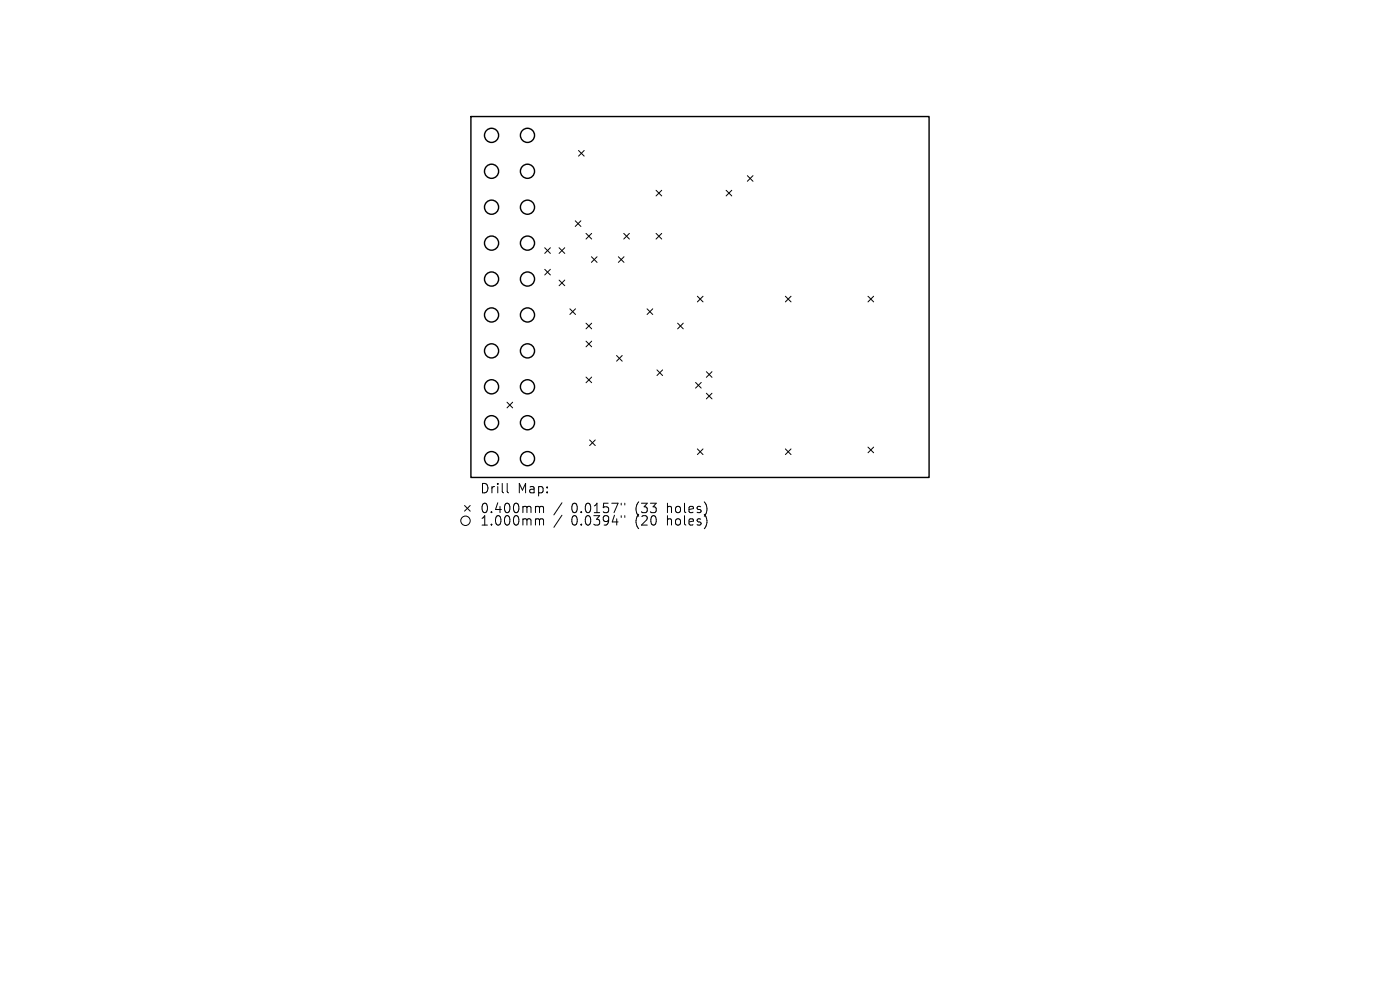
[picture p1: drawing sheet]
<svg xmlns="http://www.w3.org/2000/svg" width="297mm" height="210mm" viewBox="0 0 297 210" stroke-linecap="round" stroke-linejoin="round" font-family="sans-serif">
<defs><g id="words">
<g font-size="2.8">
<text x="101.8" y="104.9">Drill</text>
<text x="109.8" y="104.9">Map:</text>
<text x="101.8" y="109.1">0.400mm</text>
<text x="101.8" y="111.8">1.000mm</text>
<text x="121.2" y="109.1">0.0157&quot;</text>
<text x="121.2" y="111.8">0.0394&quot;</text>
<text x="134.9" y="109.1">(33</text>
<text x="134.9" y="111.8">(20</text>
<text x="141.8" y="109.1">holes)</text>
<text x="141.8" y="111.8">holes)</text>
</g>
</g></defs>
<g fill="none" stroke="#000" stroke-width=".3">
<path d="M99.9 24.7h97.2v76.6h-97.2z"/>
<circle cx="104.3" cy="28.7" r="1.5"/>
<circle cx="104.3" cy="36.3" r="1.5"/>
<circle cx="111.9" cy="36.3" r="1.5"/>
<circle cx="111.9" cy="28.7" r="1.5"/>
<circle cx="104.3" cy="59.2" r="1.5"/>
<circle cx="104.3" cy="44" r="1.5"/>
<circle cx="104.3" cy="51.6" r="1.5"/>
<circle cx="111.9" cy="51.6" r="1.5"/>
<circle cx="111.9" cy="59.2" r="1.5"/>
<circle cx="111.9" cy="44" r="1.5"/>
<circle cx="104.3" cy="74.4" r="1.5"/>
<circle cx="104.3" cy="66.8" r="1.5"/>
<circle cx="111.9" cy="74.4" r="1.5"/>
<circle cx="111.9" cy="66.8" r="1.5"/>
<circle cx="104.3" cy="89.7" r="1.5"/>
<circle cx="104.3" cy="82.1" r="1.5"/>
<circle cx="104.3" cy="97.3" r="1.5"/>
<circle cx="111.9" cy="97.3" r="1.5"/>
<circle cx="111.9" cy="89.7" r="1.5"/>
<circle cx="111.9" cy="82.1" r="1.5"/>
</g>
<g fill="none" stroke="#000" stroke-width=".21">
<path d="M122.7 31.9l1.2 1.2M123.9 31.9l-1.2 1.2M158.5 37.3l1.2 1.2M159.7 37.3l-1.2 1.2M115.6 52.6l1.2 1.2M115.6 57.1l1.2 1.2M116.8 52.6l-1.2 1.2M116.8 57.1l-1.2 1.2M118.6 52.6l1.2 1.2M118.6 59.4l1.2 1.2M119.8 52.6l-1.2 1.2M119.8 59.4l-1.2 1.2"/>
<path d="M122 46.8l1.2 1.2M123.2 46.8l-1.2 1.2M124.3 49.5l1.2 1.2M125.5 54.5l1.2 1.2M125.5 49.5l-1.2 1.2M126.7 54.5l-1.2 1.2M131.2 54.5l1.2 1.2M132.3 49.5l1.2 1.2M132.4 54.5l-1.2 1.2M133.5 49.5l-1.2 1.2M139.2 40.4l1.2 1.2M139.2 49.5l1.2 1.2"/>
<path d="M140.4 40.4l-1.2 1.2M140.4 49.5l-1.2 1.2M154 40.4l1.2 1.2M155.2 40.4l-1.2 1.2M120.9 65.5l1.2 1.2M122.1 65.5l-1.2 1.2M124.3 68.6l1.2 1.2M124.3 72.4l1.2 1.2M124.3 80l1.2 1.2M125.5 68.6l-1.2 1.2M125.5 72.4l-1.2 1.2M125.5 80l-1.2 1.2"/>
<path d="M130.8 75.4l1.2 1.2M132 75.4l-1.2 1.2M137.3 65.5l1.2 1.2M138.5 65.5l-1.2 1.2M139.4 78.5l1.2 1.2M140.6 78.5l-1.2 1.2M143.8 68.6l1.2 1.2M145 68.6l-1.2 1.2M147.9 62.8l1.2 1.2M149.1 62.8l-1.2 1.2M149.8 78.8l1.2 1.2M151 78.8l-1.2 1.2"/>
<path d="M166.6 62.8l1.2 1.2M167.8 62.8l-1.2 1.2M184.1 62.8l1.2 1.2M185.3 62.8l-1.2 1.2M107.6 85.3l1.2 1.2M108.8 85.3l-1.2 1.2M125.1 93.3l1.2 1.2M126.3 93.3l-1.2 1.2M147.6 81.1l1.2 1.2M147.9 95.2l1.2 1.2M148.8 81.1l-1.2 1.2M149.1 95.2l-1.2 1.2"/>
<path d="M149.8 83.4l1.2 1.2M151 83.4l-1.2 1.2M166.6 95.2l1.2 1.2M167.8 95.2l-1.2 1.2M184.1 94.8l1.2 1.2M185.3 94.8l-1.2 1.2M98.6 107.2l1.2 1.2M99.8 107.2l-1.2 1.2M107.6 102.5v1.8l.3 .2M113.9 107.4l.5 .1 .1 .2M113.9 110.1h.3l.3 .2M114.5 107.7l.2-.3 .5 .1 .1 1.2"/>
<path d="M114.5 107.7v1M114.5 110.3v1.1M114.5 110.3l.2-.2h.5l.1 1.3M119.2 106.7l-1.7 2.5M119.2 109.3l-1.7 2.6M131.8 106.7v.4M131.8 109.4v.4M132.5 106.7v.4M132.5 109.4v.4"/>
<circle cx="98.8" cy="110.5" r="1"/>
</g>
<use href="#words"/>
</svg>
